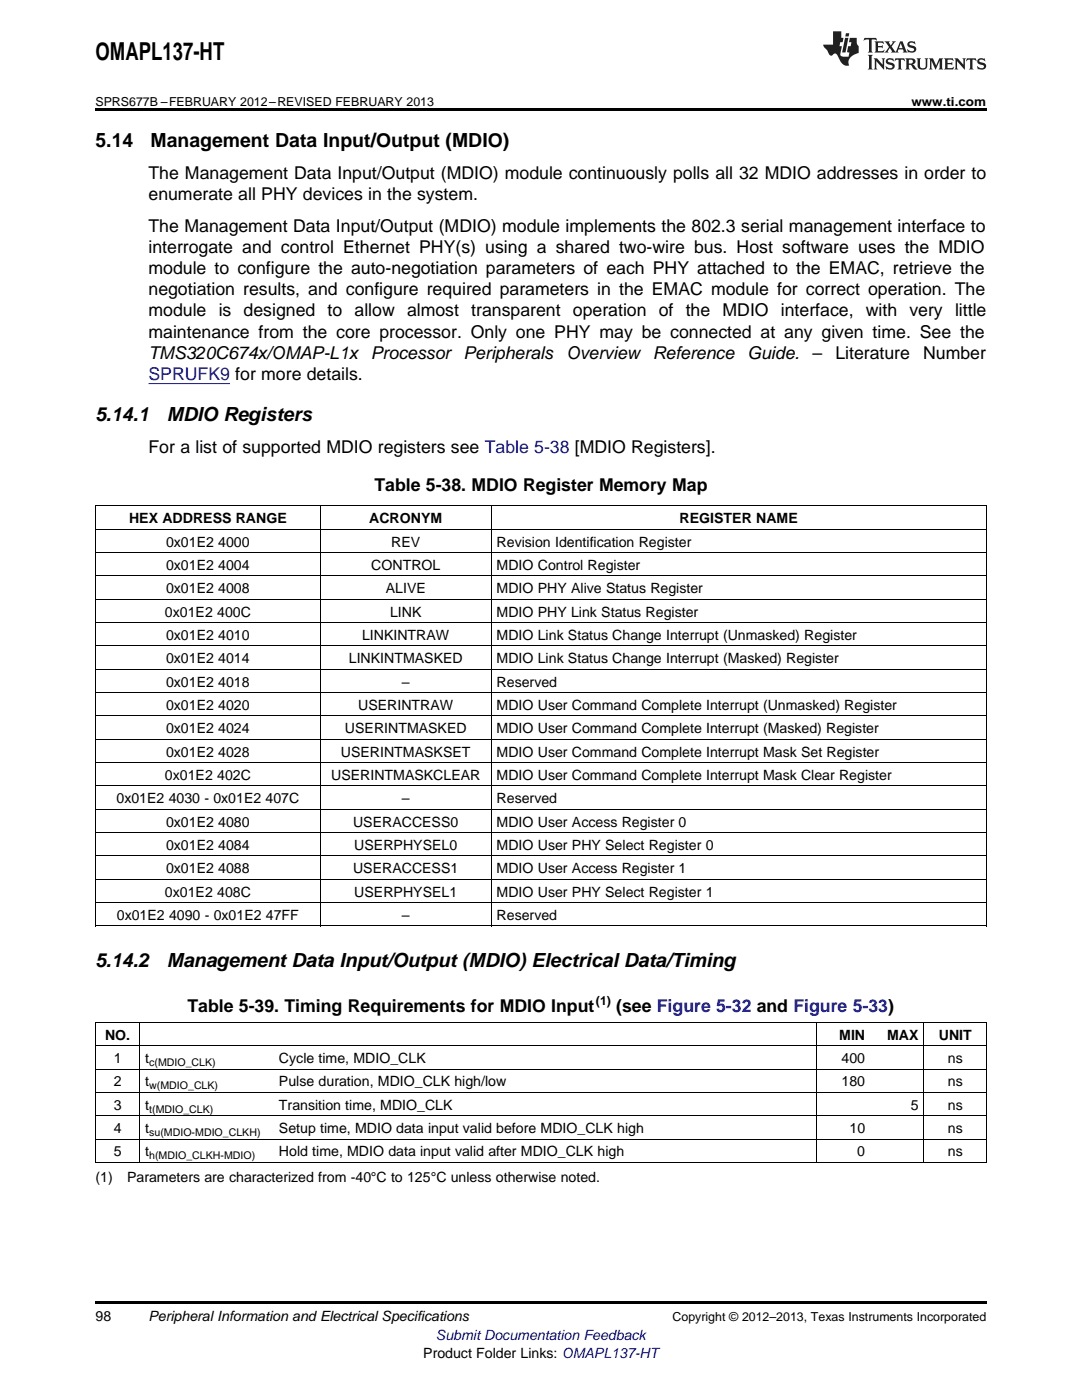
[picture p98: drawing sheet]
<svg xmlns="http://www.w3.org/2000/svg" width="216mm" height="279mm" viewBox="0 0 216 279" stroke-linecap="round" stroke-linejoin="round" font-family="sans-serif">
<defs><g id="words">
<text font-size="4.9" x="19" y="12">OMAPL137-HT</text>
<g font-size="3.9">
<text x="19" y="29.3">5.14</text>
<text x="30" y="29.3">Management Data Input/Output (MDIO)</text>
<text x="19" y="84">5.14.1</text>
<text x="33.3" y="84">MDIO Registers</text>
<text x="19" y="193">5.14.2</text>
<text x="33.3" y="193">Management Data Input/Output (MDIO) Electrical Data/Timing</text>
</g>
<g font-size="3.5">
<text x="29.6" y="35.6">The Management Data Input/Output (MDIO) module continuously polls all 32 MDIO addresses in order to</text>
<text x="29.6" y="39.9">enumerate all PHY devices in the system.</text>
<text x="29.6" y="46.2">The Management Data Input/Output (MDIO) module implements the 802.3 serial management interface to</text>
<text x="29.6" y="50.4">interrogate and control Ethernet PHY(s) using a shared two-wire bus. Host software uses the MDIO</text>
<text x="29.6" y="54.7">module to configure the auto-negotiation parameters of each PHY attached to the EMAC, retrieve the</text>
<text x="29.6" y="58.9">negotiation results, and configure required parameters in the EMAC module for correct operation. The</text>
<text x="29.6" y="63.1">module is designed to allow almost transparent operation of the MDIO interface, with very little</text>
<text x="29.6" y="67.4">maintenance from the core processor. Only one PHY may be connected at any given time. See the</text>
<text x="29.6" y="71.6">TMS320C674x/OMAP-L1x Processor Peripherals</text>
<text x="112.9" y="71.6">Overview Reference</text>
<text x="149.1" y="71.6">Guide.</text>
<text x="162.1" y="71.6">–</text>
<text x="166.7" y="71.6">Literature</text>
<text x="184.2" y="71.6">Number</text>
<text x="29.6" y="90.3">For a list of supported MDIO registers see Table 5-38 [MDIO Registers].</text>
<text x="74.7" y="98.1">Table 5-38. MDIO Register Memory Map</text>
<text x="37.4" y="202">Table 5-39. Timing Requirements for MDIO Input</text>
<text x="122.9" y="202">(see Figure 5-32 and Figure 5-33)</text>
</g>
<text font-size="3.5" fill="#00f" x="29.6" y="75.8">SPRUFK9 for more details.</text>
<g font-size="2.8">
<text x="25.8" y="104.4">HEX ADDRESS RANGE</text>
<text x="73.7" y="104.4">ACRONYM</text>
<text x="135.6" y="104.4">REGISTER NAME</text>
<text x="33.1" y="109.1">0x01E2</text>
<text x="33.1" y="113.7">0x01E2</text>
<text x="43.5" y="109.1">4000</text>
<text x="43.5" y="113.7">4004</text>
<text x="74.1" y="113.7">CONTROL</text>
<text x="78.1" y="109.1">REV</text>
<text x="99.1" y="109.1">Revision Identification Register</text>
<text x="99.1" y="113.7">MDIO Control Register</text>
<text x="33.1" y="118.4">0x01E2</text>
<text x="43.5" y="118.4">4008</text>
<text x="77" y="118.4">ALIVE</text>
<text x="99.1" y="118.4">MDIO PHY Alive Status Register</text>
<text x="32.9" y="123">0x01E2</text>
<text x="43.3" y="123">400C</text>
<text x="77.8" y="123">LINK</text>
<text x="99.1" y="123">MDIO PHY Link Status Register</text>
<text x="33.1" y="127.7">0x01E2</text>
<text x="43.5" y="127.7">4010</text>
<text x="72.2" y="127.7">LINKINTRAW</text>
<text x="99.1" y="127.7">MDIO Link Status Change Interrupt (Unmasked) Register</text>
<text x="33.1" y="132.4">0x01E2</text>
<text x="33.1" y="137">0x01E2</text>
<text x="43.5" y="132.4">4014</text>
<text x="43.5" y="137">4018</text>
<text x="69.6" y="132.4">LINKINTMASKED</text>
<text x="80.2" y="137">–</text>
<text x="99.1" y="132.4">MDIO Link Status Change Interrupt (Masked) Register</text>
<text x="99.1" y="137">Reserved</text>
<text x="33.1" y="141.7">0x01E2</text>
<text x="43.5" y="141.7">4020</text>
<text x="71.5" y="141.7">USERINTRAW</text>
<text x="99.1" y="141.7">MDIO User Command Complete Interrupt (Unmasked) Register</text>
<text x="33.1" y="146.3">0x01E2</text>
<text x="43.5" y="146.3">4024</text>
<text x="68.8" y="146.3">USERINTMASKED</text>
<text x="99.1" y="146.3">MDIO User Command Complete Interrupt (Masked) Register</text>
<text x="32.9" y="155.6">0x01E2</text>
<text x="33.1" y="151">0x01E2</text>
<text x="43.3" y="155.6">402C</text>
<text x="43.5" y="151">4028</text>
<text x="66.1" y="155.6">USERINTMASKCLEAR</text>
<text x="68" y="151">USERINTMASKSET</text>
<text x="99.1" y="151">MDIO User Command Complete Interrupt Mask Set Register</text>
<text x="99.1" y="155.6">MDIO User Command Complete Interrupt Mask Clear Register</text>
<text x="23.2" y="160.3">0x01E2</text>
<text x="33.7" y="160.3">4030 - 0x01E2</text>
<text x="53" y="160.3">407C</text>
<text x="80.2" y="160.3">–</text>
<text x="99.1" y="160.3">Reserved</text>
<text x="33.1" y="165">0x01E2</text>
<text x="43.5" y="165">4080</text>
<text x="70.4" y="165">USERACCESS0</text>
<text x="99.1" y="165">MDIO User Access Register 0</text>
<text x="33.1" y="169.6">0x01E2</text>
<text x="43.5" y="169.6">4084</text>
<text x="70.7" y="169.6">USERPHYSEL0</text>
<text x="99.1" y="169.6">MDIO User PHY Select Register 0</text>
<text x="32.9" y="178.9">0x01E2</text>
<text x="33.1" y="174.3">0x01E2</text>
<text x="43.3" y="178.9">408C</text>
<text x="43.5" y="174.3">4088</text>
<text x="70.4" y="174.3">USERACCESS1</text>
<text x="70.7" y="178.9">USERPHYSEL1</text>
<text x="99.1" y="174.3">MDIO User Access Register 1</text>
<text x="99.1" y="178.9">MDIO User PHY Select Register 1</text>
<text x="23.3" y="183.6">0x01E2</text>
<text x="33.7" y="183.6">4090 - 0x01E2</text>
<text x="53.1" y="183.6">47FF</text>
<text x="80.2" y="183.6">–</text>
<text x="99.1" y="183.6">Reserved</text>
<text x="21" y="207.5">NO.</text>
<text x="167.5" y="207.5">MIN</text>
<text x="177" y="207.5">MAX</text>
<text x="187.3" y="207.5">UNIT</text>
<text x="22.7" y="212.2">1</text>
<text x="29" y="212.2">t</text>
<text x="55.7" y="212.2">Cycle time, MDIO_CLK</text>
<text x="167.9" y="212.2">400</text>
<text x="189.1" y="212.2">ns</text>
<text x="22.7" y="216.8">2</text>
<text x="22.7" y="221.5">3</text>
<text x="29" y="216.8">t</text>
<text x="29" y="221.5">t</text>
<text x="55.7" y="216.8">Pulse duration, MDIO_CLK high/low</text>
<text x="55.7" y="221.5">Transition time, MDIO_CLK</text>
<text x="167.9" y="216.8">180</text>
<text x="181.7" y="221.5">5</text>
<text x="189.1" y="216.8">ns</text>
<text x="189.1" y="221.5">ns</text>
<text x="22.7" y="226.1">4</text>
<text x="29" y="226.1">t</text>
<text x="55.7" y="226.1">Setup time, MDIO data input valid before MDIO_CLK high</text>
<text x="169.5" y="226.1">10</text>
<text x="189.1" y="226.1">ns</text>
<text x="22.7" y="230.8">5</text>
<text x="29" y="230.8">t</text>
<text x="55.7" y="230.8">Hold time, MDIO data input valid after MDIO_CLK high</text>
<text x="171.1" y="230.8">0</text>
<text x="189.1" y="230.8">ns</text>
<text x="19" y="235.9">(1)</text>
<text x="25.4" y="235.9">Parameters are characterized from -40°C to 125°C unless otherwise noted.</text>
<text x="19" y="263.6">98</text>
<text x="29.6" y="263.6">Peripheral Information and Electrical Specifications</text>
<text x="84.5" y="270.9">Product Folder Links: OMAPL137-HT</text>
</g>
<text font-size="2.8" fill="#00f" x="87" y="267.4">Submit Documentation Feedback</text>
<g font-size="2.5">
<text x="19" y="21.1">SPRS677B –FEBRUARY 2012–REVISED FEBRUARY 2013</text>
<text x="181.9" y="21.1">www.ti.com</text>
<text x="118.9" y="200.6">(1)</text>
<text x="134.2" y="263.6">Copyright © 2012–2013, Texas Instruments Incorporated</text>
</g>
<g font-size="2.1">
<text x="29.8" y="212.7">c(MDIO_CLK)</text>
<text x="29.8" y="217.4">w(MDIO_CLK)</text>
<text x="29.8" y="222">t(MDIO_CLK)</text>
<text x="29.8" y="226.7">su(MDIO-MDIO_CLKH)</text>
<text x="29.8" y="231.4">h(MDIO_CLKH-MDIO)</text>
</g>
</g></defs>
<path d="M19 21.6h177.8v.6h-177.8zM19 259.7h177.8v.5h-177.8z" fill="#000"/>
<g fill="none" stroke="#000" stroke-width=".2">
<path d="M19 119.6h177.8M19 115h177.8M19 110.3h177.8M19 105.6h177.8M19 101h177.8M19.1 101v83.9M63.9 101v83.9M98 101v83.9M196.8 101v83.9M19 138.2h177.8M19 133.6h177.8M19 128.9h177.8"/>
<path d="M19 124.3h177.8M19 156.9h177.8M19 152.2h177.8M19 147.5h177.8M19 142.9h177.8M19 175.5h177.8M19 170.8h177.8M19 166.2h177.8M19 161.5h177.8M19 184.8h177.8M19 180.1h177.8M19 218h177.8"/>
<path d="M19 213.4h177.8M19 208.7h177.8M19 204.1h177.8M19.1 204.1v28M27.9 204.1v28M163 204.1v28M184.3 204.1v28M196.8 204.1v28M19 232h177.8M19 227.3h177.8M19 222.7h177.8"/>
</g>
<g fill="#231f20">
<path d="M172.5 7.6l-.1 .5 .4-.2h.6v.1v2.1l-.2 .4h.9l-.2-.4v-2.1l.1-.1h.5l.5 .2-.2-.5zM174.5 8.3l.2 .3v1.5l-.2 .4h1.8l.2-.6a1.04 1.04 0 0 1-1.3 .2v-.7h.6l.3 .2v-.6l-.3 .2h-.6v-.6l.8-.1 .4 .3-.2-.5zM176.5 8.3l.9 1.1-.9 1.1h.8l-.2-.2 .4-.7 .5 .7-.2 .2h1.5l-.2-.2 .2-.4h.9l.1 .4-.2 .2h1l-.3-.3-.7-1.9h-.5l-.9 2-.8-1 .9-1h-.8l.1 .3-.4 .5-.3-.6 .1-.2zM179.7 8.6l.4 1h-.7zM181.3 8.4a.63 .63 0 0 0-.2 .7 .63 .63 0 0 0 .6 .4l.6 .2 .1 .2a.75 .75 0 0 1-.7 .4 .75 .75 0 0 1-.6-.5l.1 .7 .1-.1a1.11 1.11 0 0 0 1.5-.6 1.13 1.13 0 0 0-1.2-.8l-.1-.4a1.04 1.04 0 0 1 1.2 .2l-.2-.5-.2 .1-.4-.2zM173.2 10.9l.2 .4v2.2l-.2 .4h1l-.3-.4v-2.2l.3-.4zM174.3 11.6l.3 .4v1.5l-.3 .4h.8l-.2-.4v-1.3l1.5 1.7v-1.9l.2-.4h-.7l.2 .4v.9l-1.1-1.3zM177 11.8a.62 .62 0 0 0-.2 .7 .62 .62 0 0 0 .6 .4l.6 .1 .1 .3a.76 .76 0 0 1-.7 .3 .76 .76 0 0 1-.7-.4l.2 .7 .1-.1a1.11 1.11 0 0 0 1.5-.6 1.13 1.13 0 0 0-1.2-.8l-.1-.4a1.04 1.04 0 0 1 1.2 .2l-.2-.6-.2 .1-.5-.1zM178.7 11.6l-.2 .6a.61 .61 0 0 1 .8-.3v1.6l-.2 .4h.9l-.2-.4v-1.6a.63 .63 0 0 1 .7 .3l-.1-.6zM180.6 11.6l.3 .4v1.5l-.3 .4h1l-.2-.2-.1-.8 .6 .2a.76 .76 0 0 0 1.2 .7l-1-1a.58 .58 0 0 0 .6-.5 .58 .58 0 0 0-.5-.6zM181.4 11.9h.1a.45 .45 0 0 1 .5 .1 .45 .45 0 0 1 .1 .5l-.8 .2zM182.9 11.6l.2 .2a2.17 2.17 0 0 0 .3 1.9 .99 .99 0 0 0 1.6-.6v-1.1l.2-.4h-.7l.2 .2a1.92 1.92 0 0 1-.2 1.8 .6 .6 0 0 1-.9-.5v-1.1l.2-.4zM185.4 11.6l.2 .4v1.5l-.2 .4h.7l-.2-.4v-1.4l.8 1.8 .8-1.8v1.4l-.2 .4h.9l-.2-.4v-1.5l.2-.4h-.8l-.6 1.5-.6-1.5zM188.4 11.6l.2 .4v1.5l-.2 .4h1.8l.1-.6a1.04 1.04 0 0 1-1.2 .1v-.6h.5l.4 .2v-.6l-.4 .2h-.5v-.7h.8l.3 .3-.1-.6zM190.5 11.6l.2 .4v1.5l-.2 .4h.7l-.2-.4v-1.3l1.5 1.7v-1.9l.2-.4h-.7l.2 .4v.9l-1.1-1.3zM192.9 11.6l-.1 .6a.61 .61 0 0 1 .7-.3l.1 1.6-.3 .4h1l-.3-.4 .1-1.6a.63 .63 0 0 1 .7 .3l-.1-.6zM195.2 11.8a.62 .62 0 0 0-.2 .7 .62 .62 0 0 0 .6 .4l.6 .1 .1 .3a.76 .76 0 0 1-.7 .3 .76 .76 0 0 1-.6-.4l.1 .7 .1-.1a1.11 1.11 0 0 0 1.6-.6 1.13 1.13 0 0 0-1.3-.8l-.1-.4a1.04 1.04 0 0 1 1.2 .2l-.1-.6-.2 .1-.5-.1z"/>
<path d="M166.2 6.3v2.6h-1.9v.4l.8 .9a.91 .91 0 0 0 1 .8 .56 .56 0 0 1 .5-.3 .56 .56 0 0 1 .5 .3l.4 .8a1.53 1.53 0 0 0 1.9 1.2 1.54 1.54 0 0 1 1-2.1l.9-.3v-1.4a1.52 1.52 0 0 1-.4-1.6h-1.3l-.2 .8h.5l-.2 .8h-.5l-.1 1v.2l.4 .1-.2 .8a1.93 1.93 0 0 1-1.6-.3l.3-1.8h-.5l.2-.8h.4l.2-.8h-.4v-1.3zM168.6 7.6l-.6 2.9h.7l.6-2.9zM168.8 6.6l-.1 .7h.6l.2-.7z"/>
</g>
<path d="M29.6 76.6h16.3" fill="none" stroke="#00f" stroke-width=".2"/>
<use href="#words"/>
</svg>
